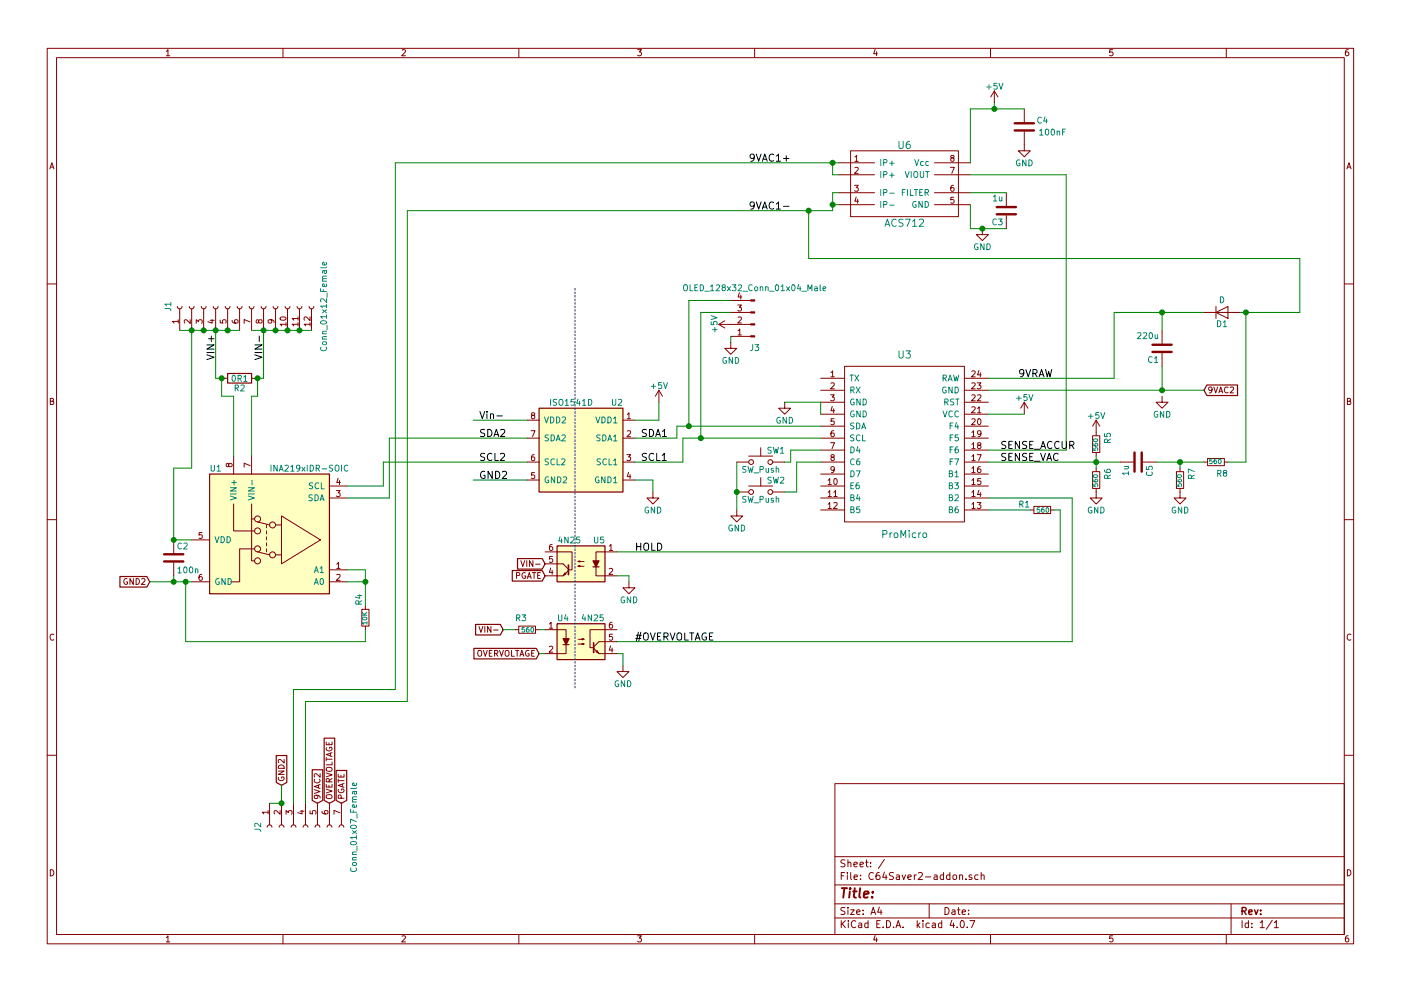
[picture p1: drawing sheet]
<svg xmlns="http://www.w3.org/2000/svg" width="297mm" height="210mm" viewBox="0 0 297 210" stroke-linecap="round" stroke-linejoin="round" font-family="sans-serif">
<g fill="none" stroke="#840000" stroke-width=".21">
<path d="M10 10.3h277v189.9h-277zM12 12.2h273v186.1h-273zM35.3 10.9l.3-.4v1.3M35.3 11.8h.7M60 10.3v1.9M85.2 10.6l.5-.1 .3 .4-.8 .9h.8M110 10.3v1.9M135.2 10.5h.8l-.4 .5 .3 .1 .1 .2-.1 .4-.2 .1-.5-.1M160 10.3v1.9M185.5 10.5l-.3 .9h.8M185.9 11v.8M210 10.3v1.9"/>
<path d="M210.8 19.3l-.7 1.3M210.8 19.3v2.5M210.8 19.3l.8 1.3M235.9 10.5h-.6v.6h.6l.1 .5-.3 .2-.4-.1M260 10.3v1.9M285.9 10.5l-.4 .1-.2 .2-.1 .8 .3 .2 .4-.1 .1-.4-.1-.2-.4-.1-.3 .3M10.6 35.8l.4-1.3 .4 1.3M10.7 35.5h.6M177.8 34.5h7.6M177.8 37.1h7.6M180.3 32h22.9v14h-22.9zM181.2 39.3h.8l-.5 .5 .4 .1v.6l-.2 .1-.5-.1"/>
<path d="M181.3 33.3l.3-.3v1.2M181.3 35.6l.4-.1 .3 .4-.8 .9h.8M181.3 34.2h.7M198.1 34.5h7.6M198.1 37.1h7.6M201.5 35.5h.8l-.5 1.3M201.8 33.5l-.2-.2v-.2h.6v.3l-.5 .1-.1 .3v.3l.2 .1h.3l.2-.2-.1-.4-.1-.1M202.2 39.3l-.4 .1-.2 .2v.7l.2 .3 .4-.1v-.7h-.4l-.2 .2M217.2 27.9v4.1h1.2l-1.2 1.3-1.3-1.3h1.3M217.2 23.1v2.8M285.6 35.8l.4-1.3 .4 1.3M285.7 35.5h.6"/>
<path d="M177.8 40.9h7.6M177.8 43.4h7.6M181.5 41.8l-.2 .9h.7M181.8 42.3v.8M198.1 40.9h7.6M198.1 43.4h7.6M202.2 41.9h-.6v.5h.6v.6l-.1 .1-.5-.1M208.3 48.5v1.3h1.2l-1.2 1.2-1.3-1.2h1.3M213.4 40.9v2.8M213.4 45.7v2.8M10 60.2h2M37.6 65l.1 .3 .3 .2 .4-.1 .2-.4"/>
<path d="M37.8 68.2h-1.3l.4 .3M37.8 67.8v.7M38.1 65.5v4.6M40.1 65l.1 .3 .4 .2 .3-.1 .2-.4M40.3 67.8v.8l-.9-.8-.3 .3 .1 .4M40.6 65.5v4.6M41.6 68.6v-.8l.5 .5 .1-.4h.5l.2 .2-.2 .5M42.7 65l.1 .3 .3 .2 .4-.1 .2-.4M43.2 65.5v4.6M44.6 68h.8M45 67.8v.7l-.9-.2M45.2 65l.1 .3 .3 .2 .4-.1 .2-.4"/>
<path d="M45.7 65.5v4.6M46.7 67.9v.6h.6v-.6h.5l.2 .2-.2 .4M47.8 65l.1 .3 .3 .2 .4-.1 .2-.4M48.3 65.5v4.6M49.2 68l.1 .3 .2 .2h.7l.3-.2-.1-.4-.6 .1-.1 .3 .2 .2M50.3 65l.1 .3 .3 .2 .4-.1 .2-.4M50.8 65.5v4.6M52.8 65l.1 .3 .4 .2 .3-.1 .2-.4M53 68.3l-1.2-.5v.8M53.3 65.5v4.6M54.8 68.1l.3-.3 .3 .1 .2 .2-.2 .4h-.3l-.2-.1-.2-.5h-.3v.6h.2l.2-.2M55.4 65l.1 .3 .3 .2 .4-.1 .2-.4"/>
<path d="M55.9 65.5v4.6M57.4 67.8l.2 .3v.3l-.7 .1-.1-.4 .3-.3 .7 .1 .3 .3v.2M57.9 65l.1 .3 .3 .2 .4-.1 .2-.4M58.4 65.5v4.6M59.5 67.4a.69 .69 0 0 1 1.2 .3 .74 .74 0 0 1-1.3-.2zM60.5 65l.1 .3 .3 .2 .4-.1 .2-.4M60.7 68.8h-1.3l.3 .4M60.7 68.4v.8M61 65.5v4.6M63 65l.1 .3 .3 .2 .4-.1 .2-.4M63.2 68.8h-1.3l.4 .4M63.2 67.6h-1.3l.4 .3"/>
<path d="M63.2 67.2v.7M63.2 68.4v.8M63.5 65.5v4.6M65.5 65l.1 .3 .4 .2 .3-.1 .2-.4M65.7 68.8h-1.2l.3 .4M65.7 67.2v.8l-.9-.8-.3 .3 .1 .4M65.7 68.4v.8M66 65.5v4.6M152.4 68.8h6.8M152.4 68.8l1.3 .8M153.7 68.1l-1.3 .7M154.9 72.6v1.3h1.3l-1.3 1.3-1.2-1.3h1.2"/>
<path d="M154.9 66.3h4.3M154.9 63.7h4.3M154.9 71.4h4.3M156.4 64.7h.8l-.4 .5 .3 .1v.6l-.1 .1-.6-.1M156.5 70.1l.3-.3v1.3M156.5 67.4l.5-.1 .2 .3-.8 .9h.8M156.5 71.1h.7M156.8 62.1l-.3 .9h.8M157.1 62.6v.8M176.2 79l.3-.3v1.3M176.2 80h.7M179.1 77.7h25.4v33h-25.4z"/>
<path d="M206 78.8l.5-.1 .3 .3-.8 1h.8M207.5 78.6l-.2 .9h.7M207.8 79.1v.9M246.4 70.1v2.8M246.4 74.9v2.8M255.3 66.3h7.6M257.8 66.3l2.5-1.3v2.6zM257.8 65v2.6M285 60.2h2M10.7 85.1h.5l.1-.5-.6-.1v1.3h.5l.2-.4-.3-.3M47 80.3h1.3M48.5 98.5l.2-.2 .4 .1 .1 .1-.1 .5h-.4l-.2-.1-.1-.5h-.3v.6h.2l.2-.2"/>
<path d="M49.5 96.8v3.8M53 98.8l-1.2-.5v.8M53.3 96.8v3.8M53.3 80.3h1.3M111.8 98h2.5M111.8 93h2.5M111.8 89.1h2.5M112.6 91.4h.8l-.5 1.3M112.9 88.1l-.2-.2 .1-.3 .5 .1v.3l-.5 .2-.1 .2v.3l.2 .1h.3l.2-.2-.1-.4-.1-.1M113.3 96.5h-.4l-.2 .3v.7l.2 .2 .4-.1v-.6l-.4-.1-.2 .3M132.1 98h2.5M132.1 93h2.5"/>
<path d="M132.1 89.1h2.5M132.9 96.5h.8l-.4 .4 .4 .1v.6l-.2 .1-.6-.1M133 87.9l.3-.3v1.2M133 91.5l.5-.1 .2 .3-.8 1h.8M133 88.8h.7M139.7 82.8l-.8 1.3M139.7 82.8v2.5M139.7 82.8l.8 1.3M156.2 98h2.5M158.7 96.8h5.1M161.3 95v1.8M163.8 98h2.6"/>
<path d="M166.4 85.3v1.3h1.2l-1.2 1.3-1.3-1.3h1.3M174 98h5.1M174 80.3h5.1M174 82.8h5.1M174 85.3h5.1M174 87.9h5.1M174 90.4h5.1M174 93h5.1M174 95.5h5.1M176.1 83.8h.8l-.4 .4 .3 .1v.6l-.1 .1-.6-.1M176.1 93.9h.8l-.5 1.3M176.2 81.3l.5-.1 .2 .4-.8 .9h.8"/>
<path d="M176.4 97l-.2-.2 .1-.3 .5 .1v.3l-.5 .1-.1 .3v.3l.2 .1h.3l.2-.2-.1-.4-.1-.1M176.5 86.2l-.3 .9h.7M176.8 91.4h-.4l-.2 .3v.7l.2 .3 .4-.2v-.6h-.4l-.2 .2M176.8 86.7v.9M176.8 88.8h-.6v.6h.6v.6l-.1 .1-.5-.1M176.9 99.5l-.2 .3-.4-.1-.1-.6 .5-.1 .2 .2-.1 .8-.3 .3h-.2M204.5 98h5M204.5 80.3h5M204.5 82.8h5M204.5 85.3h5M204.5 87.9h5M204.5 90.4h5"/>
<path d="M204.5 93h5M204.5 95.5h5M206 88.9l.5-.1 .3 .4-.8 .9h.8M206 86.4l.5-.1 .3 .4-.8 .9h.8M206 83.9l.5-.1 .3 .3-.8 .9h.8M206 81.3l.5-.1 .3 .4-.8 .9h.8M206 99.4l.4-.4v1.3M206 96.8l.4-.3v1.2M206 94.3l.4-.4v1.3M206 91.7l.4-.3v1.3M206 97.7h.8M206 95.2h.8"/>
<path d="M206 92.7h.8M207.2 81.2h.8l-.5 .5 .4 .1v.6l-.2 .1-.5-.1M207.2 96.5h.8l-.5 1.2M207.3 86.7l.3-.4v1.3M207.3 83.9l.4-.1 .3 .3-.8 .9h.8M207.3 87.6h.7M207.4 88.9l.1-.1a.67 .67 0 0 1 .5 .7 .67 .67 0 0 1-.5 .6l-.2-.5zM207.5 94.5l-.2-.3v-.2h.6v.3l-.5 .2-.1 .2v.4l.2 .1h.2l.3-.3-.1-.3-.2-.1M207.8 99l-.3 .1-.2 .2v.7l.2 .3 .4-.2-.1-.6h-.3l-.2 .2M208 91.9l-.3 .3-.3-.1-.1-.6 .4-.1 .3 .2-.1 .7-.3 .4h-.2M217.2 85.3l-.8 1.3M217.2 85.3v2.6"/>
<path d="M217.2 85.3l.7 1.3M231.6 92.5h1.6v3.5h-1.6zM232.4 89.1v3.4M232.4 96v.8M232.4 99.3v.8M232.4 89.1l-.8 1.3M232.4 89.1l.8 1.3M237.5 98h2.8M242.3 98h2.8M246.4 84.1v1.2h1.2l-1.2 1.3-1.3-1.3h1.3M250.2 99.3v.8M255.3 98h.7"/>
<path d="M256 97.3h3.6v1.5h-3.6zM257 82.6l-.3 .3-.3-.1-.1-.2v-.4l.4-.1 .3 .2-.1 .8-.3 .3h-.2M257.4 82.1l.4 1.3 .4-1.3M258.4 83.4l.4-1.3 .4 1.3M258.5 83h.6M259.6 98h.7M260.4 82.2a.56 .56 0 0 0-.8 .5 .56 .56 0 0 0 .8 .5M260.8 82.2l.5-.1 .2 .4-.7 .9h.7M285.7 85.1h.5l.1-.5-.6-.1v1.3h.5l.2-.4-.3-.3M10 110.3h2M36.8 114.5v2.8M36.8 119.4v2.8"/>
<path d="M40.6 114.5h3.8M42.8 113h-.6v.6h.6v.5l-.1 .1-.5-.1M49.5 106.9v5.7h4.5M53.3 110.1v8.9h.7M53.3 106.9v3.2h.7M54 116.5h-3.2v6.9h-1.9M54.6 117.1l2.5 .6M54.6 110.7l2.5 .7M56.5 111.4v.6M56.5 112.6v.7M56.5 113.9v.6M56.5 115.2v.6"/>
<path d="M56.5 116.5v.6M58.4 117.7h1.3M58.4 111.4h1.3M59.7 109.5l8.2 5-8.2 5.1zM69.8 103.1h3.9M69.8 105.7h3.9M71.3 104.1h.8l-.4 .5 .4 .1v.5l-.2 .2-.6-.2M71.4 119.7l.4-.4v1.3M71.7 101.5l-.3 .9h.8M72 101.9v.9M110.4 118.9l.4 1.3 .5-1.3M111.7 118.9v1.3"/>
<path d="M111.8 101.8h2.5M113 118.9v1.3l-.7-1.3v1.3M113.3 100.3h-.6v.6h.6v.5l-.1 .1-.5-.1M113.6 119.7h.9M115.6 117.1h5.7v3.8h-.7M115.6 119.6h3.8l1.1 1.2M117.1 115.5l-.4 .1-.2 .2v.7l.2 .3 .4-.1v-.7h-.4l-.2 .2M117.1 118.1h-.6v.5h.6v.6l-.1 .1-.5-.1M122.6 119.1l.3-.1v.2l-.3-.1h1.2M129.2 115.9l.3-.4v1.3M129.2 116.8h.7M130.8 117.1h-4.4v5.1h4.4"/>
<path d="M132.1 101.8h2.5M133.3 100.2l-.3 .9h.8M133.6 100.7v.8M138.4 104.4v1.3h1.3l-1.3 1.2-1.2-1.2h1.2M156.2 108.2v1.3h1.3l-1.3 1.2-1.3-1.2h1.3M156.2 104.4h2.5M158.7 103.1h5.1M161.3 101.3v1.8M163.8 104.4h2.6M174 103.1h5.1M174 108.2h5.1M174 100.6h5.1"/>
<path d="M174 105.7h5.1M175.6 101.9l.3-.4v1.3M175.6 104.4l.3-.3v1.3M175.6 107l.3-.4v1.3M175.6 102.8h.7M175.6 105.4h.7M175.6 107.9h.7M176.8 104.4l.3-.3v1.3M176.8 106.7l.5-.1 .2 .4-.8 .9h.8M176.8 105.4h.7M176.9 101.6l.2-.1a.67 .67 0 0 1 .4 .7 .67 .67 0 0 1-.4 .6l-.3-.5zM204.5 103.1h5"/>
<path d="M204.5 108.2h5M204.5 100.6h5M204.5 105.7h5M206 107l.4-.4v1.3M206 104.4l.4-.3v1.3M206 101.9l.4-.4v1.3M206 102.8h.8M206 105.4h.8M206 107.9h.8M206 100.3h.8M207.2 106.6h.8l-.5 .5 .4 .1v.6l-.2 .1-.5-.1M207.5 104l-.2 .9h.7"/>
<path d="M207.8 104.5v.9M207.9 101.5h-.6v.6h.6v.6l-.2 .1-.4-.1M218.4 108.2h.8M219.2 107.4h3.6v1.6h-3.6zM222.8 108.2h.7M231.6 100.1h1.6v3.5h-1.6zM232.4 103.6v2.1h1.3l-1.3 1.2-1.3-1.2h1.3M249.4 100.1h1.6v3.5h-1.6zM250.2 103.6v2.1h1.3l-1.3 1.2-1.3-1.2h1.3M285 110.3h2M11.4 134.6a.58 .58 0 0 0-.8 .6 .58 .58 0 0 0 .8 .5M26.9 122.8a.57 .57 0 0 0-.7 .6 .57 .57 0 0 0 .8 .5v-.4h-.2"/>
<path d="M28.3 122.8v1.2l-.7-1.2v1.2M28.9 122.8a.63 .63 0 0 1 .7 .6 .63 .63 0 0 1-.7 .6zM30 122.9l.5-.1 .2 .3-.7 .9h.7M40.6 123.4h3.8M42.8 121.9h-.4l-.2 .3v.7l.2 .2 .4-.1v-.6l-.4-.1-.2 .3M69.8 120.9h3.9M69.8 123.4h3.9M71.4 122l.5-.1 .2 .3-.8 .9h.8M71.4 120.6h.7M76.7 129.3h1.5v3.5h-1.5zM77.5 128.5v.8M77.5 132.8v.8"/>
<path d="M101.5 138h.1a.41 .41 0 0 1 .5 .4v.4a.44 .44 0 0 1-.5 .4l-.3-.4zM101.5 132.9l.5 1.3 .4-1.3M102.5 138l.4 1.2 .4-1.2M102.8 132.9v1.3M103.7 138.6h.4M104.1 132.9v1.3l-.7-1.3v1.3M104.3 138h-.6v1.2h.6M104.7 133.7h.9M104.9 138.6h.5l.2-.2-.1-.3-.6-.1v1.2M105.1 138.6l.5 .6M105.9 138l.4 1.2 .4-1.2M107.3 138h.1a.41 .41 0 0 1 .5 .4v.4a.44 .44 0 0 1-.5 .4l-.3-.4z"/>
<path d="M108.5 138v1.2h.5M109.2 133.6h.8M109.3 138h.7M109.5 122.1h.6l.1-.2-.1-.3-.6-.1v1.2M109.7 138v1.2M110 132.8h3.5v1.6h-3.5zM110.2 139.2l.4-1.2 .4 1.2M110.3 138.9h.6M111.4 121.5a.57 .57 0 0 0-.7 .6 .57 .57 0 0 0 .8 .5v-.4h-.3M111.8 122.7l.4-1.2 .4 1.2M111.9 122.4h.6M112.1 138a.57 .57 0 0 0-.7 .6 .57 .57 0 0 0 .8 .5v-.4h-.3"/>
<path d="M112.7 138.6h.4M112.9 121.5h.7M113.2 121.5v1.2M113.3 138h-.6v1.2h.6M113.5 133.6h.8M114 122.1h.4M114.6 121.5h-.6v1.2h.6M115.6 133.6h4.4v5.1h-4.4M116.5 132.4l.3-.4v1.3M116.5 137.2l.5-.1 .2 .4-.8 .9h.8M116.5 133.3h.7M116.8 120.5l-.3 .9h.7"/>
<path d="M117.1 121v.9M119.8 121.5l.2 .3-.5 .2zM120.5 121l-1.1 1.2h-3.8M122.6 120.1l.3-.1v.3l-.3-.2h1.2M122.6 136.6h1.2l-.4 .2v-.3l.4 .1M122.6 135.6h1.2l-.4 .2v-.3l.4 .1M125.9 137.5l1.1 1.2h3.8M126.4 138.3l.2-.3 .3 .6zM129.2 120.7l.5-.1 .2 .3-.8 1h.8M129.5 137l-.3 .9h.7M129.8 132l-.4 .1-.2 .2v.7l.2 .3 .4-.1v-.6l-.4-.1-.2 .2M129.8 137.5v.9"/>
<path d="M129.8 134.6h-.6v.5h.6v.6l-.1 .1-.5-.1M130.8 133.6h-5.7v3.8h.6M130.8 136.1h-3.8l-1.1 1.2M133.3 123.4v1.3h1.3l-1.3 1.3-1.2-1.3h1.2M286.4 134.6a.58 .58 0 0 0-.8 .6 .58 .58 0 0 0 .8 .5M69.2 157.4v.6h1.2v-.6M69.2 158.6a.57 .57 0 0 0 .6 .7 .57 .57 0 0 0 .5-.8h-.4v.3M69.7 157.6v.4M70.1 159.8v.6M70.4 159.7l-1.2 .4 1.2 .4M132.1 141.2v1.3h1.2l-1.2 1.3-1.3-1.3h1.3M10 160.2h2"/>
<path d="M56.6 175.5l.2-.3 .2-.2 .5 .1 .2 .4M56.8 172.3h-1.2l.3 .4M56.8 172v.7M57.1 170.4v4.6M59 163.6h1.2l-1.2 .7h1.2M59.1 164.9a.57 .57 0 0 0 .5 .7 .57 .57 0 0 0 .5-.8h-.4v.3M59.1 162.6a.66 .66 0 0 1 .7-.3 .66 .66 0 0 1 .4 .7h-1.2zM59.2 175.5l.1-.3 .3-.2 .4 .1 .2 .4M59.4 172v.8l-.9-.8-.4 .2 .1 .5M59.7 170.4v4.6M60.2 161.1v.8l-.8-.8-.4 .3 .1 .4M60.7 172.8v-.8l.4 .4 .1-.4h.6l.1 .2-.1 .6"/>
<path d="M61.7 175.5l.1-.3 .3-.2 .5 .1 .1 .4M62.2 170.4v4.6M63.6 172.1h.9M64 171.9v.8l-.9-.3M64.3 175.5l.1-.3 .3-.2 .4 .1 .2 .4M64.8 170.4v4.6M65.7 172v.6l.6 .1v-.7h.6l.1 .2-.1 .5M66.6 167.5l1.3 .4-1.3 .4M66.7 165.3a.56 .56 0 0 0 .5 .8 .56 .56 0 0 0 .5-.8M66.8 175.5l.1-.3 .3-.2 .4 .1 .2 .4M67.2 168.7l.2 .3-.1 .3-.1 .1h-.5l-.1-.4 .3-.3 .7 .1 .3 .3v.2M67.3 170.4v4.6"/>
<path d="M67.5 166.6v.6M67.9 166.5l-1.3 .4 1.3 .4M67.9 164.2v.7l-.9-.7-.4 .2 .1 .5M68.3 172.1v.4l.3 .1 .7 .1 .2-.2-.1-.5-.6 .1v.4l.2 .2M69.2 167.4l1.2 .4-1.2 .4M69.2 166.4v.6h1.2v-.6M69.2 164l1.2 .4-1.2 .4M69.2 160.7v.7M69.2 161.1h1.2M69.2 163l.8-.2a.44 .44 0 0 1 .4 .5l-.2 .3h-.6l-.4-.1zM69.3 168.7l.7-.1a.44 .44 0 0 1 .4 .5l-.4 .3h-.7l-.1-.3zM69.3 175.5l.2-.3 .2-.2 .5 .1 .2 .4"/>
<path d="M69.7 166.6v.4M69.8 165.9l-.1-.6-.1-.1h-.3l-.1 .7h1.2M69.8 170.4v4.6M70.4 161.7v.6h-1.2M70.4 165.2l-.6 .4M71.7 164.3v.6h1.2v-.6M71.7 165.3v.7M71.7 165.6h1.2M71.8 167.5a.57 .57 0 0 0 .5 .7 .57 .57 0 0 0 .5-.8h-.4v.3M71.9 175.5l.1-.3 .3-.2 .4 .1 .2 .4M72.1 172.5l-1.3-.6v.9M72.3 164.5v.4"/>
<path d="M72.3 169.4v-.6l-.2-.1h-.3l-.1 .7h1.2M72.4 170.4v4.6M72.6 166.3v.6M72.9 166.2l-1.2 .4 1.2 .5M177 166.3h108v32h-108zM285 160.2h2M10.7 184.5a.65 .65 0 0 1 .7 .7 .65 .65 0 0 1-.7 .6zM35.3 198.9l.3-.4v1.3M35.3 199.8h.7M60 198.3v1.9M85.2 198.6l.5-.1 .3 .4-.8 .9h.8M110 198.3v1.9"/>
<path d="M135.2 198.5h.8l-.4 .5 .3 .1 .1 .2-.1 .4-.2 .1-.5-.1M160 198.3v1.9M177 194.8h108M177 191.8h108M177 187.8h108M177 181.8h108M178.4 195.3v1.5M178.4 185.8h.5M178.6 196l.6 .8M179.1 185.1h-.7v1.5M179.1 192.6l-.5-.1-.3 .3 .1 .3 .7 .4v.4l-.2 .1-.6-.1M179.1 182.5l-.5-.1-.3 .3 .1 .3 .7 .4v.4l-.2 .1-.6-.1"/>
<path d="M179.2 195.3l-.8 .9M179.7 185.1v.2M179.7 185.6v1M179.8 192.5v.2M179.8 183.1l.2-.2 .4 .1v.9M179.8 182.4v1.5M179.8 193v1M179.9 195.3v.2M179.9 195.8v1M180.3 193h.8l-.8 1h.8M180.4 185.1v1.3l.2 .2M181.1 183.4l.7-.1-.1-.3-.4-.1-.2 .2v.7h.6"/>
<path d="M181.1 186.1l.7-.1-.1-.3-.4-.1-.2 .2 .1 .7h.5M181.4 195.5a.71 .71 0 0 0-1 .5 .71 .71 0 0 0 .8 .8l.2-.1M181.6 193.5l.7-.1v-.3l-.4-.1-.3 .2 .1 .7h.6M182.1 195.9h.6v.9M182.3 183.4l.8-.1-.1-.3-.4-.1-.3 .2 .1 .7h.6M182.4 186.5v.1M182.4 185.7v.1M182.7 196.2l-.7 .3 .2 .3 .5-.1M183 193.9v.1M183 193.1v.1M183.5 182.9h.6M183.7 182.4v1.3l.4 .2"/>
<path d="M184 195.9l-.4-.1-.3 .3 .1 .6 .2 .1 .4-.1M184 195.3v1.5M184.6 183.8v.1M184.6 183v.1M184.7 194l.4-1.5 .5 1.5M184.8 193.6h.7M185.2 185.3a.71 .71 0 0 0-1 .5 .71 .71 0 0 0 .7 .8l.3-.1M185.5 198.5l-.3 .9h.8M185.9 199v.8M185.9 196h.5M186.4 192.5l-.3 1h.9M186.4 185.1l-.4 .1a1.11 1.11 0 0 0-.1 1.3l.4 .1 .2-.1 .1-.5-.3-.3h-.4l-.2 .3"/>
<path d="M186.6 195.3h-.7v1.5h.7M186.8 193v1M187.2 196.7v.1M187.5 185l-.4 1.1h1M187.5 182.3l-1.3 2M187.9 185.6v1M188 195.3a.76 .76 0 0 1 .8 .8 .76 .76 0 0 1-.8 .7zM189.4 185.2l-.6-.1-.2 .3v.3l.8 .3v.5l-.2 .1-.6-.1M189.5 196.7v.1M190 196.8l.4-1.5 .6 1.5M190.1 185.7h.6v.9M190.1 196.4h.7"/>
<path d="M190.7 186l-.7 .3 .2 .3 .5-.1M191.3 185.6l.3 1 .4-1M191.5 196.7v.1M192.5 186.1l.7-.1-.1-.3-.4-.1-.2 .2 .1 .7h.5M193.9 185.6v1M194.3 185.6l-.4 .3M194.5 195.3v1.5M194.6 196.3l.4 .5M194.7 185.3l.6-.2 .3 .4-1 1.1h1M195 195.8l-.5 .6M195.7 195.3v.2M195.7 195.8v1"/>
<path d="M196.2 186h1.2M197 191.8v3M197 195.9l-.4-.1-.3 .3 .1 .6 .2 .1 .4-.1M197.7 195.9h.6v.9M198.1 185.7h.6v.9M198.3 196.2l-.7 .3 .2 .3 .5-.1M198.7 186l-.7 .3 .2 .3 .5-.1M199.7 195.9l-.5-.1-.2 .3v.6l.2 .1 .5-.1M199.7 195.3v1.5M200.1 185.7l-.5-.1-.3 .3 .1 .6 .2 .1 .5-.1M200.1 185.1v1.5M200.4 192.5a.76 .76 0 0 1 .8 .8 .76 .76 0 0 1-.8 .7z"/>
<path d="M201.4 185.7l-.4-.1-.3 .3 .1 .6 .2 .1 .4-.1M201.4 185.1v1.5M201.8 195.2l-.4 1.1h1M201.9 193.1h.5l.1 .9M202.1 185.7l.2-.1 .4 .1 .1 .6-.1 .2-.4 .1-.2-.1zM202.2 195.8v1M202.5 193.4l-.7 .3 .2 .3 .5-.1M202.9 196.7v.1M203 193h.6M203.2 192.5v1.3l.4 .2M203.5 185.7l.2-.1 .3 .1 .1 .9M203.5 185.6v1"/>
<path d="M203.8 195.4l.1-.1a.8 .8 0 0 1 .6 .8 .8 .8 0 0 1-.6 .7 .97 .97 0 0 1-.1-1.4zM204 193.5l.7-.1-.1-.3-.4-.1-.2 .2 .1 .7h.5M204.8 186.5v.1M205.1 196.7v.1M205.4 193.9v.1M205.4 193.1v.1M205.6 195.3h1.1l-.7 1.5M206 185.7l-.3-.1-.3 .2 .1 .2 .5 .2v.3h-.6M207.4 185.7l-.5-.1-.2 .3v.6l.2 .1 .5-.1M208 185.7l.2-.1 .4 .1 .1 .9M208 185.1v1.5M210 198.3v1.9"/>
<path d="M235.9 198.5h-.6v.7l.6-.1 .1 .5-.3 .2-.4-.1M260 198.3v1.9M261 191.8v6.5M263.3 195.3v1.5M264.7 195.9l-.4-.1-.3 .3 .1 .6 .2 .1 .4-.1M264.7 195.3v1.5M265.4 196.7v.1M265.4 195.9v.1M267.2 195.8l.4-.5v1.5M267.2 196.8h.8M269.7 195.2l-1.2 2M270.2 195.8l.4-.5v1.5"/>
<path d="M270.2 196.8h.8M285.7 184.5a.65 .65 0 0 1 .7 .7 .65 .65 0 0 1-.7 .6zM285.9 198.5l-.4 .1-.2 .3-.1 .7 .3 .2 .4-.1 .1-.4-.1-.2-.4-.1-.3 .3"/>
<circle cx="159.3" cy="98" r=".51"/>
<circle cx="163.3" cy="98" r=".51"/>
<circle cx="54.6" cy="119" r=".63"/>
<circle cx="54.6" cy="116.5" r=".63"/>
<circle cx="54.6" cy="112.6" r=".63"/>
<circle cx="54.6" cy="110.1" r=".63"/>
<circle cx="57.8" cy="111.4" r=".63"/>
<circle cx="57.8" cy="117.7" r=".63"/>
<circle cx="159.3" cy="104.4" r=".51"/>
<circle cx="163.3" cy="104.4" r=".51"/>
</g>
<path d="M263.3 193.3l.8-.1 .1-.2-.1-.3-.2-.2h-.6v1.5M263.7 193.3l.5 .7M264.8 193.5l.7-.1-.1-.3-.4-.1-.2 .2v.7h.6M266 193l.3 1 .4-1M267.3 193.9v.1M267.3 193.1v.1" fill="none" stroke="#840000" stroke-width=".3"/>
<path d="M178.5 188.4h1.1M179 188.4l-.2 2M180.2 189.1l-.2 1.3M180.3 188.4l-.1 .2 .2-.1-.1-.1-.1 .2M180.9 189.1h.7M181.2 188.4l-.2 1.8 .1 .1 .4 .1M182.4 188.4l-.2 1.8 .2 .2M183.2 189.8l.9-.2v-.4l-.6-.1-.3 .3v.9h.7M184.9 190.3v.1M185.1 189.2l-.1 .2-.1-.1 .2-.1-.1 .2" fill="none" stroke="#840000" stroke-width=".41"/>
<g fill="none" stroke="#008484" stroke-width=".21">
<path d="M209.2 18.5h1M209.7 18v.9M211.4 17.7h-.6l-.1 .6h.7v.5l-.2 .1-.5-.1M211.8 17.7l.4 1.2 .4-1.2M186.7 33.9v1.2M186.7 36.4v1.3M187.4 34.5l.6-.1v-.4l-.6-.1v1.2M187.4 37.1l.6-.1v-.5l-.6-.1v1.3M188.6 34.6h1M188.6 37.2h1M189.1 34.2v.9M189.1 36.7v1"/>
<path d="M190.6 30v1.2l.3 .3h.3l.3-.3v-1.2M191.9 36.4l.4 1.3 .5-1.3M192.9 30l-.5 .1a.99 .99 0 0 0 0 1.4l.5-.1 .1-.5-.3-.3h-.3l-.3 .3M193.2 36.4v1.3M193.8 36.6l.2-.2h.4l.2 .8a.42 .42 0 0 1-.2 .4 .42 .42 0 0 1-.5 0l-.1-.4zM194 33.9l.4 1.2 .4-1.2M195.1 36.4v1l.3 .3h.2l.2-.3v-1M195.8 34.3h-.4l-.2 .2 .1 .5h.5M196.3 36.4h.7M196.6 36.4v1.3M196.8 34.3h-.3l-.2 .2 .1 .5h.4M216.2 34a.59 .59 0 0 0-.7 .6 .59 .59 0 0 0 .7 .5l.1-.5h-.3"/>
<path d="M217.5 33.9v1.3l-.7-1.3v1.3M218.1 33.9a.64 .64 0 0 1 .8 .7 .64 .64 0 0 1-.8 .6zM220.4 27.8l.4-.4v1.3M220.4 28.7h.7M220.8 25a.56 .56 0 0 0-.8 .5 .56 .56 0 0 0 .8 .5M221.6 24.8l-.3 .9h.7M221.7 27.5l.2-.1a.67 .67 0 0 1 .5 .6 .67 .67 0 0 1-.5 .7l-.3-.5zM221.9 25.3v.8M223 27.5l.1-.1a.67 .67 0 0 1 .5 .6 .67 .67 0 0 1-.5 .7l-.2-.5zM224.1 27.9l.2-.1 .3 .1 .1 .8M224.1 27.8v.9M225.3 28h.4"/>
<path d="M225.9 27.4h-.6v1.3M68.4 59.7h.8M68.7 57.4l.2 .6 .3-.2v-.4M69.2 55.7v.3l-.2 .2h-.5v-.5l.2-.1 .1 .6M69.2 59.1l-.7 .1-.1 .3 .1 .2M69.2 58.6h-.7l-.1 .3 .2 .2M69.2 57.4l-.7 .1v.5M69.2 56.6l-.2 .2h-1M186.7 40.2v1.3M186.7 42.7v1.3M187.4 40.9l.6-.1v-.5l-.6-.1v1.3M187.4 43.4l.6-.1v-.5l-.6-.1v1.3"/>
<path d="M187.6 48l.5-1.5 .5 1.5M187.8 47.6h.7M188.6 41h1M188.6 43.5h1M190 46.7a.72 .72 0 0 0-1 .4 .72 .72 0 0 0 .7 .9l.3-.1M191.3 40.8h.4M191.5 46.6l-.6-.1-.3 .3 .1 .4 .7 .2v.5l-.2 .1-.6-.1M191.9 40.2h-.6v1.3M192 46.5h1l-.7 1.5M192.4 40.2v1.3M193 40.2v1.3h.6M193.5 46.9l.4-.4v1.5"/>
<path d="M193.5 48h.9M193.9 40.2h.7M194.2 42.8a.59 .59 0 0 0-.7 .6 .59 .59 0 0 0 .7 .5l.1-.4h-.3M194.2 40.2v1.3M194.9 46.7l.6-.2 .3 .4-.9 1.1h.9M195 40.8h.4M195.5 42.7v1.3l-.7-1.3v1.3M195.6 40.2h-.6v1.3h.6M196.1 42.7a.64 .64 0 0 1 .8 .7 .64 .64 0 0 1-.8 .6zM196.1 40.9l.6-.1 .1-.5-.7-.1v1.3M196.4 40.9l.4 .6M207.3 51.8a.59 .59 0 0 0-.7 .5 .59 .59 0 0 0 .7 .6l.1-.5h-.3"/>
<path d="M208.6 51.7v1.3l-.7-1.3v1.3M209.2 51.7a.64 .64 0 0 1 .8 .6 .64 .64 0 0 1-.8 .7zM210.6 41.7l.4-.3v1.2M210.6 42.6h.7M211.3 46.6a.56 .56 0 0 0-.8 .5 .56 .56 0 0 0 .8 .5M211.7 46.5h.8l-.5 .4 .4 .1v.6l-.2 .1-.5-.1M211.9 41.8v.8h.3l.2-.1M212.4 41.8v.8M35 65.5h1l.2 .4M36.2 64.5h-1.2l.3 .4M36.2 64.2v.7M49.3 79.8l.2-.2a.67 .67 0 0 1 .4 .7 .67 .67 0 0 1-.4 .6l-.3-.5z"/>
<path d="M68 61.2v.6h1.2M68 68.2a.76 .76 0 0 1 1.2 .3 .74 .74 0 0 1-1.2-.2zM68.1 73.7a.56 .56 0 0 0 .5 .7 .56 .56 0 0 0 .5-.7M68.4 72h.8M68.4 70.8h.8M68.4 65.7l.8 .7M68.5 72.6l.5-.1 .2 .4-.2 .2h-.4l-.2-.2zM68.6 61.4v.4M69.2 60.3v.3l-.2 .2h-.5v-.5l.2-.1 .1 .6M69.2 71.4l-.7 .1-.1 .3 .1 .2M69.2 70.3h-.7l-.1 .3 .1 .2M69.2 67.2h-1.2l.3 .3"/>
<path d="M69.2 64.9h-1.2l.3 .4M69.2 63.4v.8l-.9-.8-.3 .2 .1 .5M69.2 64.6v.7M69.2 66.8v.7M69.2 65.7l-.8 .7M69.3 62.1v1M69.3 69v1M145 60.6l.2-.2 .4 .1 .2 .8a.42 .42 0 0 1-.2 .3 .42 .42 0 0 1-.5 0l-.2-.3zM146.3 60.4v1.3h.6M147.3 61h.5M147.9 60.4h-.6v1.3h.6M148.5 60.4a.64 .64 0 0 1 .7 .7 .64 .64 0 0 1-.7 .6z"/>
<path d="M149.4 61.8h1M150.6 60.8l.4-.4v1.3M150.6 61.7h.8M150.8 68.2v.7h.6v-.7h.5l.1 .2-.1 .5M150.8 67l1.2 .4-1.2 .4M151.1 69.9h.9M151.6 69.5v.9M151.9 60.5l.4-.1 .3 .4-.8 .9h.8M153.3 61l-.2-.3v-.2h.6v.3l-.5 .2-.1 .2v.4l.2 .1h.3l.2-.3-.1-.3-.1-.1M154 75.9a.59 .59 0 0 0-.7 .6 .59 .59 0 0 0 .7 .5v-.5h-.2M154.2 60.8l.7 .9M154.9 60.8l-.7 .9"/>
<path d="M155.2 60.4h.8l-.4 .5 .4 .1v.6l-.2 .1-.6-.1M155.3 75.8v1.3l-.7-1.3v1.3M155.9 75.8a.64 .64 0 0 1 .7 .7 .64 .64 0 0 1-.7 .6zM156.5 60.5l.5-.1 .3 .4-.8 .9h.8M157.5 61.8h1M159.5 60.5a.56 .56 0 0 0-.8 .5 .56 .56 0 0 0 .8 .6M159.6 73.1l-.1 1.1-.4 .2M160 61l.4-.2 .3 .3v.3l-.3 .3-.4-.1zM160.1 73.1h.8l-.5 .5 .4 .1v.6l-.2 .1-.5-.1M161.2 61l.2-.2 .3 .1v.8M161.2 60.8v.9M162.3 61l.2-.2 .3 .1 .1 .8"/>
<path d="M162.3 60.8v.9M163.2 61.8h.9M164.5 60.5l.2-.1a.67 .67 0 0 1 .4 .7 .67 .67 0 0 1-.4 .6l-.3-.5zM165.6 60.8l.4-.4v1.3M165.6 61.7h.7M166.8 60.8l.6 .9M167.4 60.8l-.6 .9M167.9 60.5l.2-.1a.67 .67 0 0 1 .5 .7 .67 .67 0 0 1-.5 .6l-.3-.5zM169.3 60.3l-.2 1h.7M169.6 60.8v.9M170 61.8h1M171.3 61.7v-1.3l.4 .9 .4-.9v1.3"/>
<path d="M172.7 60.9h.5l.1 .8M173.3 61.1l-.6 .3 .2 .3 .4-.1M173.9 60.4v1.1l.2 .2M174.5 61.3l.6-.2-.1-.2-.3-.1-.2 .2v.6h.5M180.2 79.6h.7M180.6 79.6v1.2M181.2 79.6l.9 1.2M182.1 79.6l-.9 1.2M190.6 74.4v1.3l.3 .3h.3l.3-.3v-1.3M192.1 74.4h.9l-.5 .6 .5 .3-.1 .5-.2 .2-.6-.2M202.2 79.6l.3 1.2 .2-.9 .3 .9 .3-1.2M241.2 70.7l.5-.1 .2 .3-.8 1h.8"/>
<path d="M242.4 70.7l.5-.1 .2 .3-.8 1h.8M243.7 70.7l.2-.1a.67 .67 0 0 1 .5 .6 .67 .67 0 0 1-.5 .7l-.3-.5zM244.3 75.8a.56 .56 0 0 0-.8 .5 .56 .56 0 0 0 .8 .5M244.8 76l.3-.3v1.2M244.8 76.9h.7M244.9 71l.1 .8 .3 .1 .1-.2M245.4 71v.9M258.1 68a.64 .64 0 0 1 .8 .7 .64 .64 0 0 1-.8 .6zM258.7 63a.64 .64 0 0 1 .8 .6 .64 .64 0 0 1-.8 .6zM259.4 68.4l.3-.4v1.3M259.4 69.3h.7M44.8 98.7v1l.2 .3h.2l.3-.3v-1"/>
<path d="M46 99.1l.4-.4v1.3M46 100h.7M49.9 82.3h.6v-.5l-.6-.1v1.3M50.2 82.3l.4 .7M50.5 80.3l.6-.1v-.4l-.6-.2v1.3M50.8 80.3l.4 .6M51.1 81.8l.5-.1 .2 .3-.8 1h.8M51.7 80l.3-.4v1.3M51.7 80.9h.7M57.5 98.7v1.3M58.8 98.7v1.3l-.7-1.3v1.3M59.2 100l.4-1.3 .4 1.3"/>
<path d="M59.3 99.6h.6M60.4 98.8l.5-.1 .2 .4-.7 .9h.7M61.6 99.1l.4-.4v1.3M61.6 100h.8M63.6 99.2l-.3 .3-.3-.1-.1-.6 .4-.1 .3 .2-.1 .8-.3 .3h-.2M64 99.1l.7 .9M64.7 99.1l-.7 .9M65.2 98.7v1.3M65.8 98.7a.64 .64 0 0 1 .7 .6 .64 .64 0 0 1-.7 .7zM67 99.4l.6-.1 .1-.5-.7-.1v1.3M67.3 99.4l.4 .6M68.3 99.5h1"/>
<path d="M70.5 98.7h-.6v.5a.54 .54 0 0 1 .6 .6l-.2 .2-.5-.1M71.1 98.9l.2-.2h.4l.2 .8a.42 .42 0 0 1-.2 .4 .42 .42 0 0 1-.5 0l-.2-.4zM72.4 98.7v1.3M73.7 98.8a.56 .56 0 0 0-.7 .5 .56 .56 0 0 0 .7 .5M115.4 88.5l.4 1.2 .5-1.2M116.3 97.4h-.6l-.1 .4a.54 .54 0 0 1 .6 .7l-.1 .1-.5-.1M116.3 92.3h-.6l-.1 .5a.54 .54 0 0 1 .6 .6l-.1 .1h-.5M116.7 88.5a.64 .64 0 0 1 .7 .6 .64 .64 0 0 1-.7 .6zM116.7 84.7v1.3M116.8 92.3a.64 .64 0 0 1 .8 .6 .64 .64 0 0 1-.8 .6zM117.6 97.5a.56 .56 0 0 0-.8 .5 .56 .56 0 0 0 .8 .5M117.9 93.5l.4-1.2 .5 1.2"/>
<path d="M118 88.5a.64 .64 0 0 1 .7 .6 .64 .64 0 0 1-.7 .6zM118 84.8h-.6l-.1 .4a.54 .54 0 0 1 .7 .7l-.2 .1-.5-.1M118.1 93.2h.5M118.1 97.4v1.2h.6M118.6 84.9l.2-.2 .4 .1 .2 .8a.42 .42 0 0 1-.3 .3 .42 .42 0 0 1-.4 0l-.2-.3zM119.1 97.5l.5-.1 .2 .3-.8 .9h.8M119.2 92.4l.4-.1 .3 .3-.8 .9h.8M119.2 88.6l.5-.1 .2 .3-.8 .9h.8M119.8 85.1l.4-.4v1.3M119.8 86h.7M121.7 84.7h-.6v.6h.6v.6l-.2 .1-.4-.1M122.6 84.7l-.3 .9h.7"/>
<path d="M122.9 85.1v.9M123.5 85.1l.4-.4v1.3M123.5 86h.7M124.8 84.7a.64 .64 0 0 1 .7 .7 .64 .64 0 0 1-.7 .6zM126.3 88.5l.4 1.2 .5-1.2M127.2 92.3h-.6v.5a.54 .54 0 0 1 .6 .6l-.2 .1h-.5M127.3 97.4h-.6l-.1 .4a.54 .54 0 0 1 .7 .7l-.2 .1-.5-.1M127.6 88.5a.64 .64 0 0 1 .7 .6 .64 .64 0 0 1-.7 .6zM127.8 92.3a.64 .64 0 0 1 .7 .6 .64 .64 0 0 1-.7 .6zM128.6 97.5a.56 .56 0 0 0-.8 .5 .56 .56 0 0 0 .8 .5M128.9 88.5a.64 .64 0 0 1 .7 .6 .64 .64 0 0 1-.7 .6zM128.9 93.5l.4-1.2 .4 1.2"/>
<path d="M129 93.2h.6M129.1 97.4v1.2h.6M129.8 84.7v1l.3 .3h.2l.3-.3v-1M130.1 88.8l.4-.3v1.2M130.1 92.6l.4-.3v1.2M130.1 97.7l.4-.3v1.2M130.1 89.7h.7M130.1 93.5h.7M130.1 98.6h.7M131.1 84.8l.5-.1 .2 .4-.8 .9h.8M138.1 82h.9M138.6 81.5v.9"/>
<path d="M140.3 81.2h-.7v.6h.7v.5l-.2 .1-.5-.1M140.7 81.2l.4 1.2 .4-1.2M158.2 99h-.6l-.1 .4a.54 .54 0 0 1 .6 .7l-.2 .1-.4-.1M158.6 99l.3 1.2 .3-.9 .2 .9 .3-1.2M161.1 99.6l.6-.1 .1-.4-.7-.1v1.2M162.4 99.4l.1 .7 .3 .1 .1-.1M162.9 99.4v.8M163.5 94.9h-.6v.5a.54 .54 0 0 1 .6 .6l-.2 .2-.5-.1M164 94.9l.3 1.3 .2-1 .2 1 .3-1.3M164 99.4h-.3l-.2 .1 .1 .2 .4 .1v.3h-.5M164.6 99.5l.1-.1h.3l.1 .8M164.6 99v1.2"/>
<path d="M165.4 88.6a.59 .59 0 0 0-.7 .6 .59 .59 0 0 0 .7 .5l.1-.5h-.3M165.5 95.2l.3-.3v1.3M165.5 96.2h.7M166.7 88.5v1.3l-.7-1.3v1.3M167.3 88.5a.64 .64 0 0 1 .8 .7 .64 .64 0 0 1-.8 .6zM180.4 82.8l.6-.1 .1-.5-.7-.1v1.3M180.4 94.8a.64 .64 0 0 1 .7 .6 .64 .64 0 0 1-.7 .7zM180.4 99.9a.64 .64 0 0 1 .7 .6 .64 .64 0 0 1-.7 .7zM180.7 82.8l.4 .6M181.1 84.7a.59 .59 0 0 0-.8 .6 .59 .59 0 0 0 .8 .5v-.4h-.2M181.1 87.2a.59 .59 0 0 0-.8 .6 .59 .59 0 0 0 .8 .6v-.5h-.2M181.1 89.8h-.7v.4a.54 .54 0 0 1 .6 .7l-.2 .1-.5-.1"/>
<path d="M181.1 92.3h-.7v.5a.54 .54 0 0 1 .6 .6l-.2 .1h-.5M181.1 97.5a.56 .56 0 0 0-.8 .5 .56 .56 0 0 0 .8 .5M181.5 99.9h.9l-.6 1.3M181.5 82.1l.9 1.3M181.6 89.7a.64 .64 0 0 1 .7 .7 .64 .64 0 0 1-.7 .6zM181.9 94.7l-.3 1h.8M182.2 97.4h-.4l-.1 .3-.1 .7 .2 .2 .5-.1-.1-.6-.4-.1-.2 .3M182.2 95.2v.9M182.3 92.4a.56 .56 0 0 0-.7 .5 .56 .56 0 0 0 .7 .5M182.4 84.7v1.2l-.7-1.2v1.2M182.4 87.2v1.3l-.7-1.3v1.3M182.4 82.1l-.9 1.3"/>
<path d="M182.7 91l.4-1.3 .4 1.3M182.8 90.6h.6M182.9 92.3v1.2h.6M183 84.7a.64 .64 0 0 1 .7 .6 .64 .64 0 0 1-.7 .6zM183 87.2a.64 .64 0 0 1 .7 .6 .64 .64 0 0 1-.7 .7zM199.9 87.2l.5 1.3 .4-1.3M199.9 80.2h.7v-.5l-.7-.1v1.2M200.3 80.2l.4 .6M200.3 85.3l.6-.1 .1-.4-.7-.1v1.2M200.6 82.2a.59 .59 0 0 0-.8 .5 .59 .59 0 0 0 .8 .6v-.5h-.2M200.6 85.3l.4 .6M201 80.8l.4-1.2 .5 1.2"/>
<path d="M201.2 80.5h.6M201.4 90.3h.5M201.4 97.9h.5M201.4 95.4h.5M201.4 92.9h.5M201.9 82.1v1.3l-.7-1.3v1.3M201.9 87.3a.56 .56 0 0 0-.7 .5 .56 .56 0 0 0 .7 .5M202.1 89.7h-.7v1.3M202.1 97.4h-.7v1.2M202.1 94.8h-.7v1.3M202.1 92.3h-.7v1.2M202.2 84.7h-.6v.4a.54 .54 0 0 1 .6 .7l-.2 .1-.5-.1"/>
<path d="M202.4 97.4h.9l-.6 1.2M202.5 82.1a.64 .64 0 0 1 .7 .6 .64 .64 0 0 1-.7 .7zM202.6 84.7h.7M202.8 89.7l-.3 .9h.8M203 84.7v1.2M203.1 94.8l-.4 .1-.2 .2v.7l.2 .3 .4-.1v-.7h-.4l-.2 .2M203.1 90.1v.9M203.1 92.3h-.6v.6h.6v.5l-.1 .1-.5-.1M203.2 87.3a.56 .56 0 0 0-.8 .5 .56 .56 0 0 0 .8 .5M215.5 84.5h1M216 84v1M217.7 83.7h-.6v.6h.6v.6l-.1 .1-.5-.1"/>
<path d="M218.2 83.7l.4 1.3 .4-1.3M230.8 88.3h.9M231.3 87.8v1M231.7 95v.5l.5 .1v-.5l.4-.1 .1 .2-.1 .4M231.7 94.2l.3 .4h.6l.1-.2-.1-.3-.4 .1-.1 .2 .2 .2M231.8 93.3a.47 .47 0 0 1 .6-.3 .47 .47 0 0 1 .3 .5 .48 .48 0 0 1-.6 .3 .48 .48 0 0 1-.3-.5zM233 87.5h-.6l-.1 .6h.7v.6l-.2 .1-.5-.1M233.4 87.5l.4 1.3 .4-1.3M234.2 92v.6l.5 .1v-.7h.6l.1 .2-.1 .5M234.2 99.7v.3l.3 .2 .7 .1 .2-.3-.1-.4-.6 .1-.1 .3 .3 .3M234.8 93.9l-.1-.6-.4-.1-.1 .7h1.2M235.4 93.2l-.6 .4"/>
<path d="M238.4 99h.8M239.1 99l.1 .1v.3l-.8 .1M243.1 99v.6h.5v-.6h.6l.1 .2-.1 .4M245.4 87.3a.59 .59 0 0 0-.7 .6 .59 .59 0 0 0 .7 .6l.1-.5h-.3M246.7 87.3v1.2l-.7-1.2v1.2M247.3 87.3a.64 .64 0 0 1 .8 .6 .64 .64 0 0 1-.8 .6zM257 97.4h-.5l-.1 .5 .5-.1 .1 .4-.2 .2-.4-.1M257.9 97.4l-.5 .2v.6l.2 .2 .3-.1v-.5h-.3l-.2 .1M258.4 97.5l.2-.1a.48 .48 0 0 1 .3 .5 .48 .48 0 0 1-.4 .4l-.2-.3zM38.5 115.3a.56 .56 0 0 0-.8 .5 .56 .56 0 0 0 .8 .6M39 115.3l.5-.1 .2 .4-.8 .9h.8M45.6 113.9l.4 1.2 .4-1.2"/>
<path d="M46.9 113.9a.64 .64 0 0 1 .7 .6 .64 .64 0 0 1-.7 .6zM48.1 113.9a.64 .64 0 0 1 .8 .6 .64 .64 0 0 1-.8 .6zM48.8 105.2l1.3 .5-1.3 .4M48.8 103.5h1.3l-1.3 .7h1.3M48.8 104.8h1.3M49.1 102.4h1M49.6 101.9v1M52.7 105.2l1.2 .5-1.2 .4M52.7 103.5h1.2l-1.2 .7h1.2M52.7 104.8h1.2M53.4 101.9v1M66.2 105h-.6v.5a.54 .54 0 0 1 .6 .6l-.2 .1h-.5"/>
<path d="M66.3 102.5h-.6l-.1 .4a.54 .54 0 0 1 .6 .7l-.1 .1-.5-.1M66.8 105a.64 .64 0 0 1 .7 .6 .64 .64 0 0 1-.7 .6zM67.6 102.5a.56 .56 0 0 0-.8 .6 .56 .56 0 0 0 .8 .5M67.9 106.2l.4-1.2 .4 1.2M68 105.9h.6M68.1 102.4v1.3h.6M116.3 101.2a.59 .59 0 0 0-.7 .6 .59 .59 0 0 0 .7 .6v-.5h-.2M117.6 101.2v1.2l-.7-1.2v1.2M118.2 101.2a.64 .64 0 0 1 .7 .6 .64 .64 0 0 1-.7 .6zM118.7 113.9l-.2 .9h.7M119 114.3v.9M119.4 101.3l.5-.1 .2 .3-.7 .9h.7"/>
<path d="M120.4 113.9v1.3l-.7-1.3v1.3M121 114l.5-.1 .2 .4-.8 .9h.8M122.9 113.9h-.6l-.1 .6h.7v.6l-.2 .1-.5-.1M126 113.9v1.1l.3 .2h.2l.2-.2v-1.1M126.9 101.2a.59 .59 0 0 0-.7 .6 .59 .59 0 0 0 .7 .6l.1-.5h-.2M128 113.9h-.6l-.1 .6h.7v.6l-.2 .1-.5-.1M128.3 101.2v1.2l-.7-1.2v1.2M128.9 101.2a.64 .64 0 0 1 .7 .6 .64 .64 0 0 1-.7 .6zM130.1 101.5l.4-.3v1.2M130.1 102.4h.7M137.5 107.6a.59 .59 0 0 0-.8 .6 .59 .59 0 0 0 .8 .6v-.5h-.2M138.8 107.6v1.3l-.7-1.3v1.3"/>
<path d="M139.4 107.6a.64 .64 0 0 1 .7 .6 .64 .64 0 0 1-.7 .7zM155.2 111.4a.59 .59 0 0 0-.7 .6 .59 .59 0 0 0 .7 .6l.1-.5h-.2M156.6 111.4v1.3l-.7-1.3v1.3M157.2 111.4a.64 .64 0 0 1 .7 .6 .64 .64 0 0 1-.7 .7zM158.2 105.4h-.6l-.1 .4a.54 .54 0 0 1 .6 .6l-.2 .2-.4-.1M158.6 105.3l.3 1.3 .3-.9 .2 .9 .3-1.3M159.9 106.7h.9M159.9 100.3h.9M161.1 106l.6-.1 .1-.5-.7-.1v1.3M162.4 105.7l.1 .8 .3 .1 .1-.2M162.9 105.7v.9M163.5 101.3h-.6v.4a.54 .54 0 0 1 .6 .7l-.2 .1-.5-.1"/>
<path d="M164 101.2l.3 1.3 .2-.9 .2 .9 .3-1.3M164 105.8l-.3-.1-.2 .2 .1 .2 .4 .1v.3h-.5M164.6 105.8l.1-.1 .3 .1 .1 .8M164.6 105.3v1.3M165.5 101.3l.5-.1 .2 .4-.8 .9h.8M180.4 105.6l.6-.1v-.4l-.6-.1v1.2h.5l.2-.4-.3-.2M180.4 108.1l.6-.1v-.4l-.6-.1v1.3h.5l.2-.4-.3-.3M180.4 103h.4M181 102.4h-.6v1.3h.6M181.9 104.9l-.3 .9h.8M182.1 102.4l-.4 .1-.2 .2v.7l.2 .3 .4-.1v-.6l-.4-.1-.2 .2M182.2 105.4v.8"/>
<path d="M182.3 107.5h-.6l-.1 .6h.7v.6l-.2 .1-.5-.1M187.2 113.4l.7-.1 .2-.3-.1-.3-.2-.2h-.6v1.6M188.7 113v1.1M189.1 113l-.4 .4M189.6 113.2l.3-.2 .4 .2 .1 .6-.2 .2-.3 .1-.3-.2zM191 114.1v-1.6l.5 1.1 .5-1.1v1.6M192.8 112.5v.2M192.8 113v1.1M194.2 113.1l-.5-.1-.3 .4 .2 .6h.6M194.8 113v1.1M195.2 113l-.4 .4M195.8 113.1l.4-.1 .3 .4v.4l-.3 .3-.5-.3z"/>
<path d="M201.3 108.1l.6-.1v-.4l-.6-.1v1.3h.5l.2-.4-.3-.3M201.3 105.6l.6-.1v-.4l-.6-.1v1.2h.5l.2-.4-.3-.2M201.3 103l.6-.1v-.4l-.6-.1v1.3h.5l.2-.4-.3-.3M201.3 100.5l.6-.1v-.4l-.6-.1v1.3h.5l.2-.5-.3-.2M202.4 102.4h.8l-.4 .5 .3 .1v.6l-.1 .1-.6-.1M202.5 105.1l.5-.1 .2 .3-.8 .9h.8M202.5 100.2l.3-.3v1.3M202.5 101.2h.7M203.1 107.5l-.4 .1-.2 .2v.7l.2 .3 .4-.1v-.7h-.4l-.2 .2M216.2 107l.6-.1 .1-.5-.7-.1v1.3M216.5 107l.4 .6M217.4 106.7l.4-.4v1.3"/>
<path d="M217.4 107.6h.7M220.4 107.7h-.5v.5l.5-.1 .1 .4-.2 .2-.4-.1M221.3 107.7l-.4 .2-.1 .6 .2 .2 .4-.1-.1-.5h-.3l-.2 .2M221.9 107.8l.1-.1a.48 .48 0 0 1 .4 .5 .48 .48 0 0 1-.5 .5l-.1-.4zM231.4 107.6a.59 .59 0 0 0-.7 .6 .59 .59 0 0 0 .7 .6l.1-.5h-.2M231.7 102.7v.4l.5 .1v-.5l.4-.1 .1 .2-.1 .4M231.7 101.8l.3 .4 .6 .1 .1-.2-.1-.4-.4 .1-.1 .3 .2 .2M231.8 100.9a.47 .47 0 0 1 .6-.2 .47 .47 0 0 1 .3 .5 .48 .48 0 0 1-.6 .2 .48 .48 0 0 1-.3-.5zM232.8 107.6v1.3l-.7-1.3v1.3M233.4 107.6a.64 .64 0 0 1 .7 .6 .64 .64 0 0 1-.7 .7zM234.8 101.5l-.1-.6-.4-.1-.1 .7h1.2M235.4 100.8l-.6 .4"/>
<path d="M239.2 100.4h-1.2l.3 .4M239.2 100v.8M243.2 100.1a.56 .56 0 0 0 .5 .8 .56 .56 0 0 0 .5-.8M249.2 107.6a.59 .59 0 0 0-.7 .6 .59 .59 0 0 0 .7 .6l.1-.5h-.3M249.5 102.7v.4l.5 .1v-.5l.3-.1 .2 .2-.1 .4M249.5 101.8l.3 .4 .5 .1 .2-.2-.1-.4-.4 .1-.1 .3 .2 .2M249.6 100.9a.47 .47 0 0 1 .5-.2 .47 .47 0 0 1 .4 .5 .48 .48 0 0 1-.6 .2 .48 .48 0 0 1-.3-.5zM250.5 107.6v1.3l-.7-1.3v1.3M251.2 107.6a.64 .64 0 0 1 .7 .6 .64 .64 0 0 1-.7 .7zM252.6 101.5l-.1-.6-.5-.1-.1 .7h1.3M253.2 100l-1.3-.5v.8M253.2 100.8l-.6 .4"/>
<path d="M258.2 100.5l.6-.1v-.5l-.6-.1v1.3M258.5 100.5l.4 .6M259.6 100.3l-.2-.2 .1-.3 .5 .1v.3l-.5 .2-.1 .2v.3l.2 .2h.3l.2-.3-.1-.3-.1-.2M37.7 120.6l.4-.3v1.3M37.7 121.6h.7M39 120.4l.2-.1a.67 .67 0 0 1 .5 .6 .67 .67 0 0 1-.5 .7l-.3-.5zM40.3 120.4l.1-.1a.67 .67 0 0 1 .5 .6 .67 .67 0 0 1-.5 .7l-.2-.5zM41.4 120.8l.2-.1 .3 .1 .1 .8M41.4 120.7v.9M46.4 122.8a.59 .59 0 0 0-.7 .6 .59 .59 0 0 0 .7 .5l.1-.4h-.2M47.8 122.8v1.2l-.8-1.2v1.2M48.4 122.8a.64 .64 0 0 1 .7 .6 .64 .64 0 0 1-.7 .6z"/>
<path d="M66.6 121.5l.5-1.3 .4 1.3M66.6 124l.5-1.2 .4 1.2M66.8 121.1h.6M66.8 123.6h.6M67.9 120.6l.3-.4v1.3M67.9 121.5h.7M68 122.9l.1-.1a.67 .67 0 0 1 .5 .6 .67 .67 0 0 1-.5 .6l-.2-.5zM75.8 126.4h.9M76.1 128.2l-.1-.6-.5-.1-.1 .7h1.3M76.3 126.2v.7l-1-.2M76.7 127.5l-.6 .4M76.8 130.5h1"/>
<path d="M76.8 129.9l.6 .6M76.9 131a.46 .46 0 0 1 .6-.1 .46 .46 0 0 1 .2 .5 .48 .48 0 0 1-.5 .2 .48 .48 0 0 1-.3-.5zM77.8 132.2h-1l.3 .3M77.8 131.9v.6M77.8 129.9l-.6 .5M109.5 131.1l.6-.1 .1-.4-.7-.2v1.3M109.8 131.1l.4 .6M110.7 130.4h.8l-.5 .5 .4 .1v.6l-.2 .1-.5-.1M111.2 133.1h-.5v.5l.5-.1 .1 .4-.3 .2-.3-.1M112.1 133.1l-.4 .2-.1 .6 .2 .2 .3-.1v-.5h-.3l-.2 .2M112.6 133.2l.2-.1a.48 .48 0 0 1 .4 .5 .48 .48 0 0 1-.5 .5l-.2-.4zM118.4 130.4v1.1l.2 .2h.3l.2-.2v-1.1"/>
<path d="M120 130.4l-.3 .9h.7M120.3 130.9v.8M123.7 130.4l-.3 .9h.8M124 130.9v.8M125.4 130.4v1.3l-.7-1.3v1.3M126 130.6l.5-.2 .2 .4-.8 .9h.8M127.9 130.4h-.6l-.1 .6h.7v.6l-.2 .1-.5-.1M132.4 126.7a.59 .59 0 0 0-.7 .6 .59 .59 0 0 0 .7 .5v-.5h-.2M133.7 126.6v1.3l-.7-1.3v1.3M134.3 126.6a.64 .64 0 0 1 .7 .7 .64 .64 0 0 1-.7 .6zM131.1 144.5a.59 .59 0 0 0-.7 .5 .59 .59 0 0 0 .7 .6l.1-.5h-.3M132.4 144.4v1.3l-.7-1.3v1.3"/>
<path d="M133 144.4a.64 .64 0 0 1 .8 .7 .64 .64 0 0 1-.8 .6zM54 175.9l1.1 .1 .2 .4M55.3 174.7v.8l-.9-.8-.4 .2 .1 .5M74.3 171.7v.6h1.3M74.4 178.7a.76 .76 0 0 1 1.2 .3 .74 .74 0 0 1-1.3-.2zM74.4 175.3a.76 .76 0 0 1 1.2 .2 .74 .74 0 0 1-1.3-.1zM74.7 176.2l.9 .7M74.7 170.1h.9M74.9 171.9v.4M75 167.9l.3 .6 .3-.2-.1-.4M75.5 170.8l.1 .3-.2 .2-.6-.1v-.4l.2-.1 .2 .6M75.5 166.2l.1 .3-.2 .2-.6-.1v-.4l.2-.1 .2 .6"/>
<path d="M75.6 177.7h-1.3l.4 .3M75.6 174.3l-1.3-.5v.8M75.6 169.6l-.8 .1-.1 .3 .2 .1M75.6 169.1h-.8l-.1 .3 .2 .2M75.6 167.9l-.8 .1v.4M75.6 167.1l-.2 .2h-1.1M75.6 177.3v.7M75.6 176.2l-.9 .7M75.7 172.6v1M75.7 179.5v1M74.4 184.1a.56 .56 0 0 0 .5 .8 .56 .56 0 0 0 .6-.8M74.7 182.4h.9"/>
<path d="M74.7 181.3h.9M74.9 183.1l.4-.1 .3 .4-.3 .2h-.4l-.2-.2zM75.6 181.9l-.8 .1-.1 .3 .2 .1M75.6 180.8h-.8l-.1 .3 .2 .2"/>
</g>
<g fill="none" stroke="#840000" stroke-width=".25">
<path d="M48.3 79.2h5v2.1h-5zM114.3 86.6h17.8v17.8h-17.8zM255.9 81.7h6.5v2.2h-6.5l-.6-1.1zM44.4 100.6h25.4v25.4h-25.4zM109.7 118.5h5.3l.6 1.1-.6 1.1h-5.3zM118.1 115.8h10.2v7.6h-10.2zM25.4 122.3h5.7l.6 1.1-.6 1.2h-5.7zM100.5 137.6h13.2l.6 1.1-.6 1.1h-13.2zM100.8 132.5h5.3l.6 1.1-.6 1.1h-5.3zM108.6 121.1h6.4l.6 1.1-.6 1.1h-6.4zM118.1 132.3h10.2v7.6h-10.2zM119.4 136.8h1.2"/>
<path d="M125.7 120.3h1.3M68.7 156.6h2.3v13.2l-1.2 .6-1.1-.6zM58.6 160.3h2.2v5.7l-1.1 .6-1.1-.6zM66.2 163.3h2.2v6.5l-1.1 .6-1.1-.6zM71.3 163.5h2.2v6.3l-1.1 .6-1.1-.6z"/>
</g>
<g fill="#ffffc2" stroke="#ffffc2" stroke-width=".21">
<path d="M118.1 115.8h10.2v7.6h-10.2z"/>
<path d="M44.4 100.6h25.4v25.4h-25.4z"/>
<path d="M118.1 132.3h10.2v7.6h-10.2z"/>
<path d="M114.3 86.6h17.8v17.8h-17.8z"/>
</g>
<path d="M120.5 119.9v2M125.9 136.4v2" fill="none" stroke="#840000" stroke-width=".36"/>
<g fill="#840000" stroke="#840000" stroke-width=".25">
<path d="M125.7 119h1.3l-.6 1.3z"/>
<path d="M119.4 135.5h1.2l-.6 1.3z"/>
</g>
<g fill="none" stroke="#000" stroke-width=".21">
<path d="M159.9 33.3l-.3 .3h-.3l-.3-.3 .1-.5 .5-.1a.96 .96 0 0 1-.1 1.5h-.3M160.4 32.7l.5 1.5 .5-1.5M161.6 34.2l.6-1.5 .5 1.5M161.8 33.8h.7M164 32.8a.72 .72 0 0 0-1 .5 .72 .72 0 0 0 .7 .9l.3-.1M164.6 33.1l.4-.4v1.5M164.6 34.2h.9M166.1 33.6h1.2M166.7 33v1.2M159.9 43.5l-.3 .3h-.3l-.3-.3 .1-.5 .5-.2a.96 .96 0 0 1-.1 1.6h-.3M160.4 42.8l.5 1.6 .5-1.6M161.6 44.4l.6-1.6 .5 1.6"/>
<path d="M161.8 43.9h.7M164 43a.72 .72 0 0 0-1 .5 .72 .72 0 0 0 .7 .9l.3-.2M164.6 43.3l.4-.5v1.6M164.6 44.4h.9M166.1 43.8h1.2M43.9 75.3l1.5 .5-1.5 .5M43.9 73.2h1.5l-1.5 .9h1.5M43.9 74.8h1.5M44.2 71.9h1.2M44.8 71.3v1.2M54 75.3l1.5 .5-1.5 .5M54 73.2h1.5l-1.5 .9h1.5"/>
<path d="M54 74.8h1.5M55 71.3v1.2M217.1 79.1l-.3 .2h-.3l-.3-.2 .1-.5 .5-.2a.96 .96 0 0 1-.2 1.5h-.3M217.5 78.4l.5 1.5 .5-1.5M219 79.2l.7-.1 .2-.2-.1-.3-.2-.2h-.6v1.5M219.4 79.2l.5 .7M220.3 79.9l.5-1.5 .5 1.5M220.4 79.5h.8M221.7 78.4l.3 1.5 .3-1.1 .3 1.1 .4-1.5M101.8 87.3l.5 1.5 .5-1.5M102.8 91.2l-.6-.1-.3 .3 .1 .4 .7 .2v.5l-.2 .1h-.6M102.8 96.3l-.6-.1-.3 .3 .1 .3 .7 .3v.5l-.2 .1-.6-.1"/>
<path d="M103.3 87.3v.1M103.3 87.8v1M103.4 91.1a.77 .77 0 0 1 .9 .8 .77 .77 0 0 1-.9 .7zM104 88l.1-.1a.36 .36 0 0 1 .5 .1v.8M104 87.8v1M104.3 96.3a.72 .72 0 0 0-1 .5 .72 .72 0 0 0 .7 .9l.3-.1M104.4 100v1.5l-.9-1.5v1.5M104.7 92.6l.5-1.5 .5 1.5M104.9 92.2h.7M104.9 96.2v1.5h.8M105.1 100a.77 .77 0 0 1 .9 .8 .77 .77 0 0 1-.9 .7zM105.4 88.2h1.1"/>
<path d="M106.1 96.3l.6-.1 .3 .4-1 1.1h1M106.1 91.3l.6-.2 .3 .4-.9 1.1h.9M137.1 91.2l-.6-.1-.3 .2v.4l.7 .3 .2 .3-.3 .3h-.6M137.1 96.3l-.6-.1-.3 .1v.5l.7 .2 .2 .4-.3 .3-.6-.1M137.7 91.1a.77 .77 0 0 1 .9 .8 .77 .77 0 0 1-.9 .7zM138.6 96.3a.72 .72 0 0 0-1 .5 .72 .72 0 0 0 .7 .9l.3-.1M139 92.6l.5-1.5 .5 1.5M139.1 92.2h.8M139.2 96.2v1.5h.8M140.4 96.6l.4-.4v1.5M140.4 97.7h.9M140.4 91.5l.5-.4v1.5"/>
<path d="M140.4 92.6h.9M213.3 96.3l-.6-.1-.3 .3 .1 .3 .7 .3v.5l-.2 .1-.6-.1M213.3 93.7l-.6-.1-.3 .2v.4l.7 .3 .2 .4-.3 .3-.6-.1M213.9 96.9h.5M213.9 94.4h.5M214.6 96.2h-.7v1.5h.7M214.6 93.6h-.7v1.6h.7M216.2 96.2v1.5l-.9-1.5v1.5M216.2 93.6v1.6l-.9-1.6v1.6M217.7 96.3l-.6-.1-.2 .1v.5l.6 .2 .2 .4-.3 .3-.6-.1M217.7 93.7l-.6-.1-.2 .2v.4l.6 .3 .2 .4-.3 .3-.6-.1M218.3 96.9h.5"/>
<path d="M218.3 94.4h.5M219 96.2h-.7v1.5h.7M219 93.6h-.7v1.6h.7M219.3 97.9h1.2M219.3 95.3h1.2M220.6 96.2l.6 1.5 .5-1.5M220.6 95.2l.6-1.6 .5 1.6M220.8 94.7h.7M221.9 97.7l.6-1.5 .5 1.5M222.1 97.3h.7M223 93.8a.72 .72 0 0 0-1 .5 .72 .72 0 0 0 .7 .9l.3-.2M224.3 96.3a.72 .72 0 0 0-1 .5 .72 .72 0 0 0 .7 .9l.3-.1"/>
<path d="M224.6 93.8a.72 .72 0 0 0-1.1 .5 .72 .72 0 0 0 .8 .9l.3-.2M225.2 93.6v1.3l.3 .3h.3l.3-.3v-1.3M226.8 94.5l.7-.1 .2-.2-.1-.4-.2-.2h-.6v1.6M227.2 94.5l.5 .7M102.8 100.1a.71 .71 0 0 0-.9 .7 .71 .71 0 0 0 .9 .6v-.5h-.3M106.5 100.1l.6-.1 .3 .4-.9 1.1h.9M135 115.2v1.6M135 116h.9M135.9 115.2v1.6M136.6 115.5a.5 .5 0 0 1 .6-.3 .5 .5 0 0 1 .3 .5v.9l-.3 .2a.53 .53 0 0 1-.7-.5zM138.2 115.2v1.6h.7M139.4 115.2a.77 .77 0 0 1 .9 .8 .77 .77 0 0 1-.9 .8z"/>
<path d="M134.8 135.5h1.1M134.9 134.8h1.1M135.4 134.1l-.5 2M135.9 134.1l-.5 2M136.5 134.5a.5 .5 0 0 1 .6-.2 .5 .5 0 0 1 .3 .5v.8l-.3 .2a.53 .53 0 0 1-.7-.5zM137.9 134.3l.5 1.5 .5-1.5M139.4 135h.5M140.1 134.3h-.7v1.5h.7M140.8 135.1l.7-.1 .2-.2-.1-.4-.2-.1h-.6v1.5M141.1 135.1l.6 .7M142.1 134.3l.5 1.5 .5-1.5M143.6 134.5a.5 .5 0 0 1 .6-.2 .5 .5 0 0 1 .3 .5v.8l-.3 .2a.53 .53 0 0 1-.7-.5z"/>
<path d="M145.2 134.3v1.5h.7M146.2 134.3h.9M146.7 134.3v1.5M147.4 135.8l.5-1.5 .5 1.5M147.5 135.4h.8M149.7 134.4a.71 .71 0 0 0-.9 .6 .71 .71 0 0 0 .9 .7l.1-.6h-.3M150.4 135h.5M151.2 134.3h-.8v1.5h.8"/>
</g>
<g fill="#840000" stroke="#840000" stroke-width=".21">
<path d="M159.2 63.6h.8v.3h-.8z"/>
<path d="M159.2 66.2h.8v.2h-.8z"/>
<path d="M159.2 68.7h.8v.3h-.8z"/>
<path d="M159.2 71.2h.8v.3h-.8z"/>
</g>
<path d="M215.1 26.2h4.1M215.1 27.7h4.1M211.3 43.9h4.1M211.3 45.5h4.1M244.3 73.1h4.1M244.3 74.7h4.1M240.5 96v4.1M242.1 96v4.1M34.8 119.1h4.1M34.8 117.6h4.1" fill="none" stroke="#840000" stroke-width=".51"/>
<g fill="#008400" stroke="#008400" stroke-width=".25">
<circle cx="59.7" cy="170.4" r=".51"/>
<circle cx="55.9" cy="70.1" r=".51"/>
<circle cx="58.4" cy="70.1" r=".51"/>
<circle cx="61" cy="70.1" r=".51"/>
<circle cx="63.5" cy="70.1" r=".51"/>
<circle cx="40.6" cy="70.1" r=".51"/>
<circle cx="43.2" cy="70.1" r=".51"/>
<circle cx="45.7" cy="70.1" r=".51"/>
<circle cx="48.3" cy="70.1" r=".51"/>
<circle cx="148.6" cy="93" r=".51"/>
<circle cx="146.1" cy="90.4" r=".51"/>
<circle cx="156.2" cy="104.4" r=".51"/>
<circle cx="54.6" cy="80.3" r=".51"/>
<circle cx="47" cy="80.3" r=".51"/>
<circle cx="36.8" cy="123.4" r=".51"/>
<circle cx="36.8" cy="114.5" r=".51"/>
<circle cx="39.4" cy="123.4" r=".51"/>
<circle cx="246.4" cy="82.8" r=".51"/>
<circle cx="246.4" cy="66.3" r=".51"/>
<circle cx="77.5" cy="123.4" r=".51"/>
<circle cx="232.4" cy="98" r=".51"/>
<circle cx="264.2" cy="66.3" r=".51"/>
<circle cx="250.2" cy="98" r=".51"/>
<circle cx="176.5" cy="34.5" r=".51"/>
<circle cx="176.5" cy="43.4" r=".51"/>
<circle cx="208.3" cy="48.5" r=".51"/>
<circle cx="210.8" cy="23.1" r=".51"/>
<circle cx="171.5" cy="44.7" r=".51"/>
</g>
<g fill="none" stroke="#008400" stroke-width=".21">
<path d="M176.5 34.5v2.6h1.3M177.8 34.5h-94v111.8h-21.6v24.1M205.7 37.1h20.4v58.4h-16.6M210.8 21.8v1.3M217.2 23.1h-11.5v11.4M171.4 44.7v10.2h104.2v11.4h-12.7M176.5 43.4h1.3M177.8 40.9h-1.3v3.8h-90.1v104.1h-21.6v21.6M205.7 40.9h7.7M205.7 43.4v5.1h7.7M38.1 70.1h12.7M40.6 70.1v29.2h-3.8v15.2h3.8"/>
<path d="M45.7 70.1v10.2h1.3v3.8h2.5v12.7M53.3 70.1h12.7M55.9 70.1v10.2h-1.3v3.8h-1.3v12.7M154.9 66.3h-6.3v26.7M154.9 63.7h-8.9v26.7M154.9 71.4v1.2M246.4 66.3v3.8M246.4 77.7v5.1M255.3 66.3h-19.1v14h-26.7M264.2 66.3v31.7h-3.9M100.3 89.1h11.5M111.8 93h-29.3v12.7h-8.8"/>
<path d="M111.8 98h-30.5v5.1h-7.6M139.7 85.3v3.8h-5.1M156.2 98v10.2M166.4 85.3h7.6v2.6M174 90.4h-30.5v2.6h-8.9M174 93h-29.2v5h-10.2M174 95.5h-6.4v2.5h-1.2M174 98h-5.1v6.4h-2.5M209.5 87.9h7.7M209.5 82.8h45.8M209.5 98h28M232.4 96.8v2.5"/>
<path d="M245.1 98h10.2M250.2 98v1.3M100.3 101.8h11.5M134.6 101.8h3.8v2.6M209.5 108.2h8.9M209.5 105.7h17.8v30.4h-96.5M223.5 108.2h1.3v8.9h-94M31.7 123.4h8.9M36.8 122.2v1.2M39.4 123.4v12.7h38.1v-2.5M73.7 123.4h3.8M73.7 120.9h3.8v7.6"/>
<path d="M106.7 133.6h2.5M114.3 138.7h1.3M114.3 133.6h1.3M130.8 122.2h2.5v1.2M130.8 138.7h1.3v2.5M59.7 166.6v3.8h-2.6"/>
</g>
<path d="M121.9 61.2v85.1" fill="none" stroke="#0000c2" stroke-width=".21" stroke-dasharray=".3 .4"/>
</svg>
